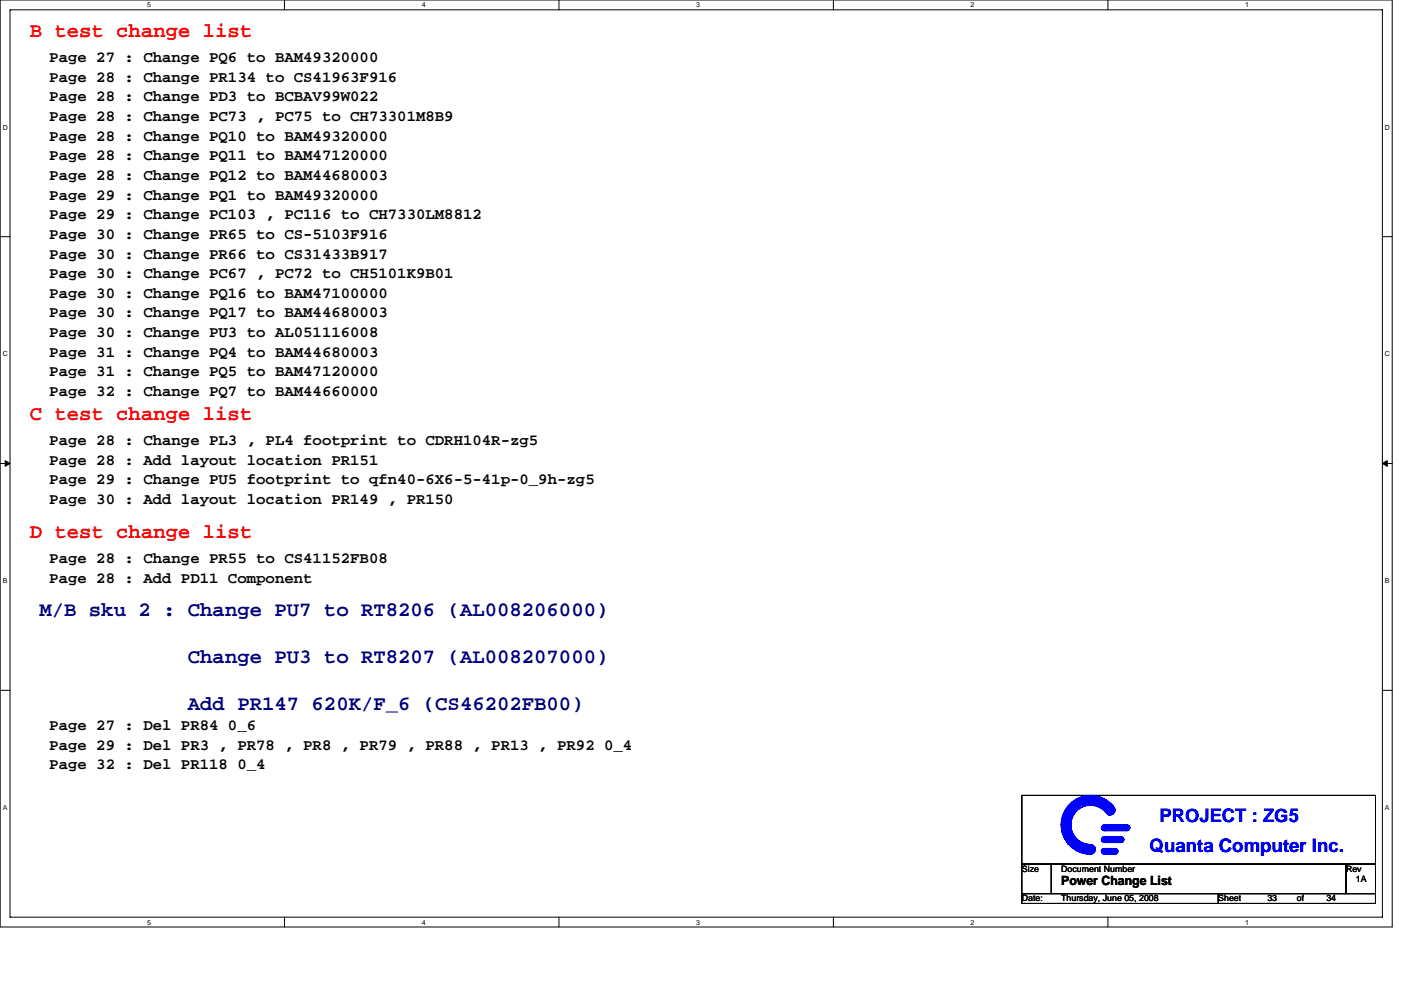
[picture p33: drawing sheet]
<svg xmlns="http://www.w3.org/2000/svg" width="297mm" height="210mm" viewBox="0 0 297 210" stroke-linecap="round" stroke-linejoin="round" font-family="sans-serif">
<defs><g id="words">
<g font-size="4.4" fill="#f00">
<text x="6.3" y="7.8">B test change list</text>
<text x="6.3" y="89">C test change list</text>
<text x="6.3" y="114">D test change list</text>
</g>
<g font-size="4.4" fill="#000080">
<text x="8.4" y="130.7">M/B sku 2 : Change PU7 to RT8206 (AL008206000)</text>
<text x="39.8" y="140.6">Change PU3 to RT8207 (AL008207000)</text>
<text x="39.8" y="150.5">Add PR147 620K/F_6 (CS46202FB00)</text>
</g>
<g font-size="3.9" fill="#00f">
<text x="245.8" y="174.4">PROJECT : ZG5</text>
<text x="243.7" y="180.6">Quanta Computer Inc.</text>
</g>
<g font-size="3.3">
<text x="10.5" y="17.3">Page 28 : Change PR134 to CS41963F916</text>
<text x="10.5" y="13.2">Page 27 : Change PQ6 to BAM49320000</text>
<text x="10.5" y="21.5">Page 28 : Change PD3 to BCBAV99W022</text>
<text x="10.5" y="25.7">Page 28 : Change PC73 , PC75 to CH73301M8B9</text>
<text x="10.5" y="29.8">Page 28 : Change PQ10 to BAM49320000</text>
<text x="10.5" y="34">Page 28 : Change PQ11 to BAM47120000</text>
<text x="10.5" y="38.2">Page 28 : Change PQ12 to BAM44680003</text>
<text x="10.5" y="42.3">Page 29 : Change PQ1 to BAM49320000</text>
<text x="10.5" y="46.5">Page 29 : Change PC103 , PC116 to CH7330LM8812</text>
<text x="10.5" y="50.7">Page 30 : Change PR65 to CS-5103F916</text>
<text x="10.5" y="54.8">Page 30 : Change PR66 to CS31433B917</text>
<text x="10.5" y="59">Page 30 : Change PC67 , PC72 to CH5101K9B01</text>
<text x="10.5" y="63.2">Page 30 : Change PQ16 to BAM47100000</text>
<text x="10.5" y="67.3">Page 30 : Change PQ17 to BAM44680003</text>
<text x="10.5" y="71.5">Page 30 : Change PU3 to AL051116008</text>
<text x="10.5" y="75.7">Page 31 : Change PQ4 to BAM44680003</text>
<text x="10.5" y="79.8">Page 31 : Change PQ5 to BAM47120000</text>
<text x="10.5" y="84">Page 32 : Change PQ7 to BAM44660000</text>
<text x="10.5" y="94.4">Page 28 : Change PL3 , PL4 footprint to CDRH104R-zg5</text>
<text x="10.5" y="98.6">Page 28 : Add layout location PR151</text>
<text x="10.5" y="102.7">Page 29 : Change PU5 footprint to qfn40-6X6-5-41p-0_9h-zg5</text>
<text x="10.5" y="106.9">Page 30 : Add layout location PR149 , PR150</text>
<text x="10.5" y="119.4">Page 28 : Change PR55 to CS41152FB08</text>
<text x="10.5" y="123.6">Page 28 : Add PD11 Component</text>
<text x="10.5" y="154.8">Page 27 : Del PR84 0_6</text>
<text x="10.5" y="159">Page 29 : Del PR3 , PR78 , PR8 , PR79 , PR88 , PR13 , PR92 0_4</text>
<text x="10.5" y="163.1">Page 32 : Del PR118 0_4</text>
</g>
<text font-size="2.7" x="225" y="187.8">Power Change List</text>
<g font-size="1.9">
<text x="216.6" y="185">Size</text>
<text x="225" y="185">Document Number</text>
<text x="285.4" y="185">Rev</text>
<text x="216.6" y="191.2">Date:</text>
<text x="225" y="191.2">Thursday, June 05, 2008</text>
<text x="258.3" y="191.2">Sheet</text>
<text x="268.7" y="191.2">33</text>
<text x="275" y="191.2">of</text>
<text x="281.2" y="191.2">34</text>
<text x="287.5" y="187">1A</text>
</g>
<g font-size="1.5">
<text x="31.2" y="1.6">5</text>
<text x="89.4" y="1.6">4</text>
<text x="147.6" y="1.6">3</text>
<text x="205.8" y="1.6">2</text>
<text x="264" y="1.6">1</text>
<text x=".6" y="27.5">D</text>
<text x="293.6" y="27.5">D</text>
<text x=".6" y="75.6">C</text>
<text x="293.6" y="75.6">C</text>
<text x=".6" y="123.7">B</text>
<text x="293.6" y="123.7">B</text>
<text x=".6" y="171.8">A</text>
<text x="293.6" y="171.8">A</text>
<text x="31.2" y="196.1">5</text>
<text x="89.4" y="196.1">4</text>
<text x="147.6" y="196.1">3</text>
<text x="205.8" y="196.1">2</text>
<text x="264" y="196.1">1</text>
</g>
</g></defs>
<path d="M0 0h295.2v196.6h-295.2zM2.1 2.1h291v192.4h-291z" fill="none" stroke="#000" stroke-width=".21"/>
<g fill="#fff">
<path d="M31.2 .2h.8v1.7h-.8z"/>
<path d="M31.2 194.8h.8v1.6h-.8z"/>
</g>
<path d="M60.3 0v2.1M60.3 194.5v2.1" fill="none" stroke="#000" stroke-width=".21"/>
<g fill="#fff">
<path d="M89.4 .2h.8v1.7h-.8z"/>
<path d="M89.4 194.8h.8v1.6h-.8z"/>
</g>
<path d="M118.5 0v2.1M118.5 194.5v2.1" fill="none" stroke="#000" stroke-width=".21"/>
<g fill="#fff">
<path d="M147.6 .2h.8v1.7h-.8z"/>
<path d="M147.6 194.8h.8v1.6h-.8z"/>
</g>
<path d="M176.7 0v2.1M176.7 194.5v2.1" fill="none" stroke="#000" stroke-width=".21"/>
<g fill="#fff">
<path d="M205.8 .2h.8v1.7h-.8z"/>
<path d="M205.8 194.8h.8v1.6h-.8z"/>
</g>
<path d="M234.9 0v2.1M234.9 194.5v2.1" fill="none" stroke="#000" stroke-width=".21"/>
<g fill="#fff">
<path d="M264 .2h.8v1.7h-.8z"/>
<path d="M264 194.8h.8v1.6h-.8z"/>
<path d="M.6 26.1h1v1.7h-1z"/>
<path d="M293.6 26.1h1.1v1.7h-1.1z"/>
<path d="M.6 74.3h1v1.6h-1z"/>
<path d="M293.6 74.3h1.1v1.6h-1.1z"/>
</g>
<path d="M0 50.2h2.1M293.1 50.2h2.1" fill="none" stroke="#000" stroke-width=".21"/>
<g fill="#fff">
<path d="M.6 122.4h1v1.6h-1z"/>
<path d="M293.6 122.4h1v1.6h-1z"/>
</g>
<path d="M0 98.3h2.1M293.1 98.3h2.1" fill="none" stroke="#000" stroke-width=".21"/>
<path d="M1.1 97.7l1 .6-1 .6zM293.1 98.3l1-.6v1.2z" fill="#000" stroke="#000" stroke-width=".21"/>
<g fill="#fff">
<path d="M.6 170.5h1v1.6h-1z"/>
<path d="M293.6 170.5h1v1.6h-1z"/>
</g>
<path d="M0 146.4h2.1M293.1 146.4h2.1M216.6 168.7h75v14.6h-75zM216.6 189.5h41.7v2.1h-41.7zM216.6 183.3h6.3v6.2h-6.3zM222.9 183.3h62.5v6.2h-62.5zM258.3 189.5h33.3v2.1h-33.3zM285.4 183.3h6.2v6.2h-6.2z" fill="none" stroke="#000" stroke-width=".21"/>
<g fill="none" stroke="#00f" stroke-width=".21">
<path d="M225.2 173.5v2.9l.2 .6v-4.1l.2-.4v5.2l.2 .2v-5.9l.2-.4v6.7l.2 .2v-7.1l.2-.2v7.9M226.6 179.1v-8.1l.3-.2v8.5h.2v-3.1l.2 .4v2.9l.2 .2v-2.7l.2 .5v2.5l.2 .2v-2.5l.2 .2v2.5h.2v-2.3l.2 .2v2.3h.2v-2.1l.2 .2v1.9l.2 .2v-2.1l.3 .2v1.9h.2v-1.7M227.1 170.4v3.5l.2-.6v-2.9l.2-.2v2.7l.2-.2v-2.7l.2-.3v2.6l.2-.3v-2.5h.2v2.3l.2-.2v-2.1l.2-.2v2.1l.2-.2v-1.9l.2-.2v2.1M229.4 169.1l.2-.2v2.1l-.2-.2zM229.6 178.9v.2h.2v1.7h.2v-1.7h.2v1.9h-.4l.6-1.9v1.9l.2-.2v-1.7l.2 .4v1.5h.2v-1.7h.2v1.7h.2v-1.7h.2v1.7l.3-.2v-1.3M229.6 169.6a5.6 5.6 0 0 1 6.6 2.7M229.6 170.2a5 5 0 0 1 6.1 2.5M229.6 170a5.2 5.2 0 0 1 6.3 2.7M229.6 169.8a5.4 5.4 0 0 1 6.3 2.5M229.6 170.7a4.6 4.6 0 0 1 5.7 2.2M229.6 170.5a4.8 4.8 0 0 1 5.7 2M229.6 170.9a4.4 4.4 0 0 1 5.5 2"/>
<path d="M229.8 169.3a5.8 5.8 0 0 1 6.5 2.8M229.8 169.1a6 6 0 0 1 6.6 2.7M229.8 169.1v1.7M231.9 179.5h.1M231.9 179.5l.2 .2v.9M233.7 175.2h5.7v.2h-5.9v.2h6.1l-.2 .2h-5.7l.2 .2h5.5M233.7 177.7h4.4v.2h-4.4l-.2 .2h4.8l-.2 .2h-4.6l.4 .2h4M234.2 180h2.2M234.2 178.7h3.5M234.2 177.5h3.5M234.2 176.2h4.7M234.2 175h4.7"/>
<path d="M234.4 172.3a4.2 4.2 0 0 0-4.6-1.3 4.2 4.2 0 0 0-2.7 3.9 4.2 4.2 0 0 0 4.1 4.2M236.1 171.1a6.2 6.2 0 0 0-6.9-2 6.2 6.2 0 0 0-4.2 5.8 6.2 6.2 0 0 0 6.2 6.3M233.7 180.2h3.2v.2h-3.4v.2h3.6l-.2 .2h-3.4l.4 .2h3M234.2 181.2h2.2"/>
<circle cx="234.1" cy="175.6" r=".62"/>
<circle cx="234.1" cy="178.1" r=".62"/>
<circle cx="235.4" cy="171.8" r="1.04"/>
<circle cx="237.7" cy="178.1" r=".62"/>
<circle cx="238.9" cy="175.6" r=".62"/>
<circle cx="231.2" cy="180.2" r="1.04"/>
<circle cx="234.1" cy="180.6" r=".62"/>
<circle cx="236.4" cy="180.6" r=".62"/>
</g>
<use href="#words"/>
</svg>
